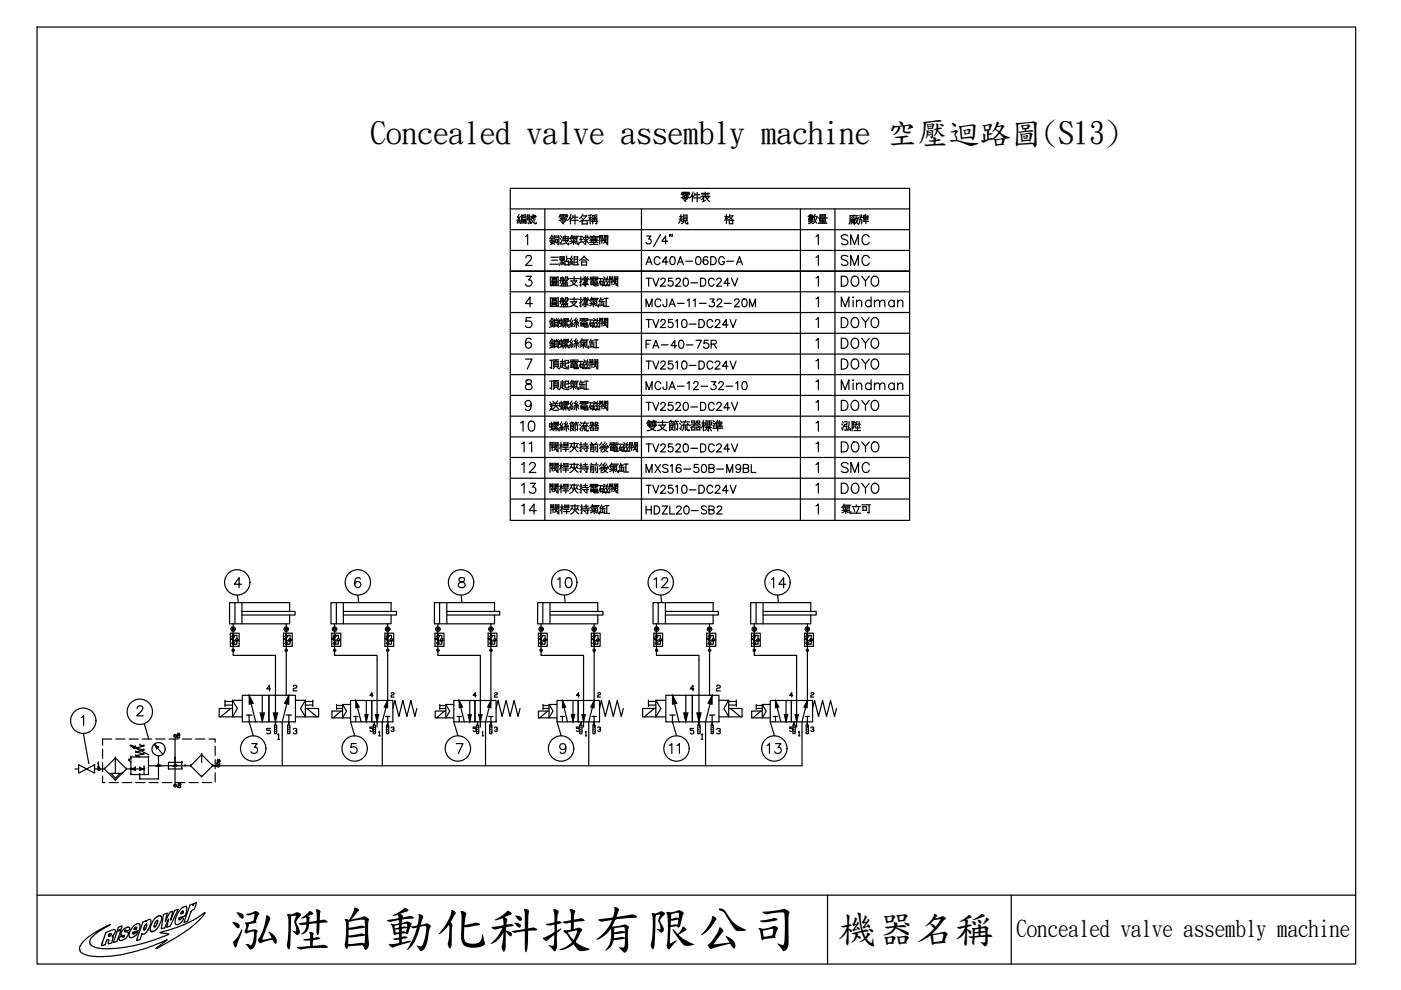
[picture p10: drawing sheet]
<svg xmlns="http://www.w3.org/2000/svg" width="297mm" height="210mm" viewBox="0 0 297 210" stroke-linecap="round" stroke-linejoin="round" font-family="sans-serif">
<defs><g id="words">
<text font-size="19.8" x="96" y="50.4">編號</text>
<text font-size="15.9" x="168.6" y="96">泓陞</text>
<g font-size="11.9">
<text x="167.9" y="51.5">數量</text>
<text x="174.3" y="51.2">廠牌</text>
</g>
<g font-size="11">
<text x="48.3" y="200.3">泓陞自動</text>
<text x="92.4" y="200.3">化科技有限公司</text>
</g>
<text font-size="9.3" x="140.1" y="49">規 格</text>
<g font-size="8.3">
<text x="177.7" y="199.6">機器</text>
<text x="194.2" y="199.6">名稱</text>
</g>
<g font-size="6.6">
<text x="78.6" y="30.4">Concealed valve assembly machine 空壓迴路 (S13)</text>
<text x="214.4" y="30.4">圖</text>
</g>
<g font-size="5.3">
<text x="177.4" y="53.3">SMC</text>
<text x="177.4" y="57.5">SMC</text>
<text x="177.4" y="61.7">DOYO</text>
<text x="177.4" y="66.3">Mindman</text>
<text x="177.4" y="70.6">DOYO</text>
<text x="177.4" y="75.1">DOYO</text>
<text x="177.4" y="79.4">DOYO</text>
<text x="177.4" y="84">Mindman</text>
<text x="177.4" y="88.2">DOYO</text>
<text x="109.4" y="92.8">10</text>
<text x="109.7" y="97">11</text>
<text x="109.7" y="101.2">12</text>
<text x="177.4" y="97">DOYO</text>
<text x="177.4" y="101.2">SMC</text>
<text x="109.7" y="105.8">13</text>
<text x="177.4" y="105.8">DOYO</text>
<text x="109.7" y="110.1">14</text>
<text x="117.5" y="125.9">10</text>
<text x="137.9" y="125.9">12</text>
<text x="162.6" y="125.9">14</text>
<text x="141.1" y="160.9">11</text>
<text x="161.6" y="160.9">13</text>
</g>
<g font-size="4.9">
<text x="136.2" y="57.5">AC40A-06DG-A</text>
<text x="136.2" y="66.3">MCJA-11-32-20M</text>
<text x="136.2" y="75.1">FA-40-75R</text>
<text x="136.2" y="79.4">TV2510-DC24V</text>
<text x="136.2" y="84">MCJA-12-32-10</text>
<text x="136.2" y="88.2">TV2520-DC24V</text>
<text x="136.2" y="97">TV2520-DC24V</text>
<text x="136.2" y="105.8">TV2510-DC24V</text>
<text x="215.5" y="198.5">Concealed valve assembly machine</text>
</g>
<g font-size="4.4">
<text x="136.2" y="61.7">TV2520-DC24V</text>
<text x="136.2" y="70.6">TV2510-DC24V</text>
<text x="136.2" y="101.2">MXS16-50B-M9BL</text>
<text x="136.2" y="110.1">HDZL20-SB2</text>
</g>
<g font-size="3.5">
<text x="77.6" y="148.9">4</text>
<text x="99.5" y="148.9">4</text>
<text x="121.4" y="148.9">4</text>
<text x="166.5" y="148.9">4</text>
<text x="171.1" y="148.9">2</text>
</g>
</g></defs>
<path d="M7.9 5.7h279.5v198.7h-279.5z" fill="none" stroke="#000" stroke-width=".25"/>
<g fill="none" stroke="#000" stroke-width=".25">
<path d="M45.6 162.4h124.4M7.9 189.8h279.5M17.7 199.6l2.3-1.8 3.4-1.8-2.6 1.6-1.3 1.1-.5 .8 .1 .6 .2 .3 1.3 .6 1.8 .2 2.5-.1 3.5-.6 4.3-1.2 2.8-1 .3-.3-1.9-.3 2.9-.8 2.5-1 2.6-1.3 1.6-1.1-.8 1.1-2.7 2.4-3.5 2.3-3.4 1.8 2.4-1.9-4.1 1.7-2.4 .7-3.7 .9-3.4 .3-2.9-.1-1.7-.7-.3-.4-.1-.8zM21.7 200h.1M23 198.2l.2-.2a.25 .25 0 0 1 .4 0 .25 .25 0 0 1-.2 .4h-.1a.21 .21 0 0 1-.3 .1 .21 .21 0 0 1 0-.3zM23.3 198.4h.1M23.9 198.6h.1M23.9 198.6l-.2 1a.54 .54 0 0 1-.6 .5h-.2l.1-.5a.28 .28 0 0 0-.1-.4 .28 .28 0 0 0-.4 .3l-.2 .8-.3 .1a.22 .22 0 0 1-.3 .1 .22 .22 0 0 1-.1-.2l.1-.3M23.9 198.6l-.1-.1 .7-1a.33 .33 0 0 0-.1-.4 .33 .33 0 0 0-.5 .1l-.9 .3a1.27 1.27 0 0 0-.9 1.2l-.4 1.3M24.8 197.5l.8-.3-.8 2.4-.8 .2zM25.1 196.6l.8-.3-.2 .7-.8 .3zM26.4 198.5h.1"/>
<path d="M26.5 197.3h.1M26.5 197.3l-.1 .2 .3 .1a.49 .49 0 0 1 .5 .3 .49 .49 0 0 1-.2 .6l-.9 .8-.5 .1-.3-.1v-.6l.7-.2a.2 .2 0 0 0 .2 .2 .2 .2 0 0 0 .2-.2M26.5 197.3l.2-.1a.52 .52 0 0 0 .6 0 .52 .52 0 0 0 .2-.5l-.4-.1-.7 .3-.6 .6-.2 .8 .8 .2M28.1 197.9h.1M28.4 196.3l.7-.5h.4l.2 .3-.2 1.1-1 .4a.26 .26 0 0 0-.4 .1 .26 .26 0 0 0 .2 .3l.3-.2 .7-.1-.8 .9-.5 .2-.6-.2 .1-1zM28.5 196.8a.23 .23 0 0 1 .3-.2 .23 .23 0 0 1 .2 .2l-.3 .2a.19 .19 0 0 1-.3 .1 .19 .19 0 0 1 .1-.3zM28.8 197h.1M30.3 195.5l.7-.3v.2l.4-.4 .4-.1a1.46 1.46 0 0 1-.1 1.6 1.73 1.73 0 0 1-1.5 1.5l-.1-.1-.3 .8a.52 .52 0 0 1-.4 .6l-.5 .1zM30.9 196h.2v.2l-.3 .8a.21 .21 0 0 1-.3 .2 .21 .21 0 0 1 0-.4zM32.2 197.5h.1M32.8 194.7l.9-.5h.3l.2 .2v.7l-.8 1.7-.7 .6-.5 .1-.4-.3 .1-.8zM33.2 195.2l.2-.1 .1 .2-.5 1.1a.21 .21 0 0 1-.1 .2 .21 .21 0 0 1-.3-.2z"/>
<path d="M34.7 193.9l.8-.3-.5 1.8 1-2 .6-.2-.4 1.9 .8-2 .8-.3-1.7 3.6-.8 .2 .5-1.8-.9 1.9-.7 .2zM38.3 192.8l.8-.6a.65 .65 0 0 1 .5 1.1l-.3 .9-1.3 .4a.22 .22 0 0 0-.1 .4 .22 .22 0 0 0 .4-.1v-.1a.3 .3 0 0 1 .5-.1 .3 .3 0 0 1-.1 .5l-.9 .8h-.5l-.1-.2 .1-1.3zM38.6 193.3a.22 .22 0 0 1 .3-.1 .22 .22 0 0 1-.1 .4l-.2 .1a.17 .17 0 0 1-.2 .1 .17 .17 0 0 1 0-.3zM38.8 193.6h.1M39.5 192.2h.1M40.3 191.9l.7-.3-.1 .4 .2-.4 .6-.3-.7 1.6a.84 .84 0 0 0-.7 .8l-.5 1.6-.8 .3zM175.5 189.8v14.6M214.4 189.8v14.6"/>
</g>
<!-- layer: CONNECTIONS -->
<g fill="none" stroke="#000" stroke-width=".25">
<circle cx="49.4" cy="137.9" r=".23"/>
<circle cx="49.4" cy="133.4" r=".22"/>
<circle cx="49.4" cy="133.4" r=".47"/>
<circle cx="60.7" cy="133.4" r=".24"/>
<circle cx="60.7" cy="137.9" r=".24"/>
<circle cx="60.7" cy="133.4" r=".47"/>
<circle cx="70.9" cy="133.4" r=".46"/>
<circle cx="70.9" cy="137.9" r=".24"/>
<circle cx="71" cy="133.4" r=".24"/>
<circle cx="82.2" cy="133.4" r=".24"/>
<circle cx="82.2" cy="137.9" r=".24"/>
<circle cx="82.2" cy="133.4" r=".47"/>
<circle cx="92.8" cy="133.4" r=".46"/>
<circle cx="92.8" cy="137.9" r=".23"/>
<circle cx="92.9" cy="133.4" r=".22"/>
<circle cx="104.1" cy="137.9" r=".23"/>
<circle cx="104.1" cy="133.4" r=".22"/>
<circle cx="104.1" cy="133.4" r=".47"/>
<circle cx="114.7" cy="133.4" r=".46"/>
<circle cx="114.7" cy="137.9" r=".23"/>
<circle cx="114.7" cy="133.4" r=".22"/>
<circle cx="126" cy="137.9" r=".23"/>
<circle cx="126" cy="133.4" r=".22"/>
<circle cx="126" cy="133.4" r=".47"/>
<circle cx="139.2" cy="133.4" r=".24"/>
<circle cx="139.2" cy="137.9" r=".24"/>
<circle cx="139.2" cy="133.4" r=".47"/>
<circle cx="150.4" cy="133.4" r=".46"/>
<circle cx="150.4" cy="137.9" r=".24"/>
<circle cx="150.5" cy="133.4" r=".24"/>
<circle cx="159.9" cy="133.4" r=".47"/>
<circle cx="159.9" cy="137.9" r=".24"/>
<circle cx="159.9" cy="133.4" r=".24"/>
<circle cx="171.2" cy="133.4" r=".24"/>
<circle cx="171.2" cy="137.9" r=".24"/>
<circle cx="171.2" cy="133.4" r=".47"/>
<circle cx="37.1" cy="156" r=".29"/>
<circle cx="20.9" cy="163" r=".29"/>
<circle cx="37.1" cy="166.6" r=".29"/>
<circle cx="46.3" cy="162.4" r=".29"/>
</g>
<!-- layer: 1 -->
<g fill="none" stroke="#000" stroke-width=".25">
<path d="M48.8 134.3h1.9v2.7h-1.9zM48.9 135.4l.4 .3-.4-.3 .5 .2-.1 .1zM49.1 134.9a1.02 1.02 0 0 1 0 1.5M49.5 136.6h.1M49.4 134.7l.1 .1zM49.4 135.7l-.5-.3 .4 .3 .1-.2-.5-.1 1 .6M49.4 132.3v6.7h9v14.7M49.4 134.7h.8v.7M49.8 134.9a.97 .97 0 0 0 0 1.5M49.8 127.8v4.5M49.9 135.7l.3 .3 .4-.3M50.2 136v.6h-.8"/>
<path d="M51.3 129.6h11.3v.8h-11.3M51.3 127.8v4.5M60.1 134.3h1.9v2.7h-1.9zM60.1 135.4l.5 .3-.5-.3 .5 .2v.1zM60.3 134.9a1.02 1.02 0 0 1 0 1.5M60.6 134.6h.1l-.1 .1 .1 .1zM60.7 136.6h.1M60.6 135.7l-.5-.3 .5 .3 .1-.2-.6-.1 1.1 .6M60.7 134.7h.8v.7M60.7 132.3v5.6M60.7 138.1v9.3M61 134.9a.97 .97 0 0 0 0 1.5"/>
<path d="M61.2 135.7l.3 .3 .3-.3M61.4 129.6v-1.8h-12.7v4.5h12.7v-1.9M61.5 136v.6h-.8M70.3 134.3h1.9v2.7h-1.9zM70.4 135.4l.4 .3-.4-.3 .5 .2-.1 .1zM70.6 134.9a1.02 1.02 0 0 1 0 1.5M70.9 136.5l.1 .1zM71 136.6h.1M70.9 134.7l.1 .1zM70.9 135.7l-.5-.3 .5 .3 .1-.2-.6-.1 1.1 .6M70.9 132.3v6.7h9.1v15.1M70.9 134.7h.8v.7"/>
<path d="M71.3 134.9a.93 .93 0 0 0 0 1.5M71.3 127.8v4.5M71.4 135.7l.3 .3 .4-.3M71.7 136v.6h-.8M72.8 129.6h11.3v.8h-11.3M72.8 127.8v4.5M81.6 134.3h1.9v2.7h-1.9zM81.6 135.4l.5 .3-.5-.3 .6 .2-.1 .1zM81.8 134.9a.98 .98 0 0 1 .1 1.5M82.1 136.5h.1v.2zM82.2 136.6h.1M82.2 134.6v.2z"/>
<path d="M82.2 135.7l-.6-.3 .5 .3 .1-.2-.6-.1 1.1 .6M82.2 134.7h.8v.7M82.2 132.3v5.6M82.2 138.1v10.4l-1.1 4.5v9.4M82.5 134.9a.97 .97 0 0 0 0 1.5M82.7 135.7l.3 .3 .3-.3M82.9 129.6v-1.8h-12.7v4.5h12.7v-1.9M83 136v.6h-.8M92.2 134.3h1.9v2.7h-1.9zM92.3 135.4l.4 .3-.4-.3 .5 .2-.1 .1zM92.5 134.9a1.02 1.02 0 0 1 0 1.5M92.8 135.7l-.5-.3 .4 .3 .2-.2-.6-.1 1.1 .6"/>
<path d="M92.9 136.6h.1M92.8 132.3v6.7h9v15.1M92.8 134.7h.9v.7M93.2 134.9a.93 .93 0 0 0 0 1.5M93.2 127.8v4.5M93.3 135.7l.4 .3 .3-.3M93.7 136v.6h-.9M94.7 129.6h11.2v.8h-11.2M94.7 127.8v4.5M103.5 134.3h1.9v2.7h-1.9zM103.5 135.4l.5 .3-.5-.3 .5 .2v.1zM103.7 134.9a.98 .98 0 0 1 0 1.5"/>
<path d="M104.1 136.6h.1M104 134.7l.1 .1zM104 135.7l-.5-.3 .5 .3 .1-.2-.6-.1 1.1 .6M104.1 132.3v5.6M104.1 138.1v10.4l-1.2 4.5v9.4M104.1 134.7h.8v.7M104.2 136.6h.1M104.4 134.9a.97 .97 0 0 0 0 1.5M104.5 135.7l.4 .3 .4-.3M104.8 129.6v-1.8h-12.7v4.5h12.7v-1.9M104.9 136v.6h-.8M114.2 134.3h1.8v2.7h-1.8z"/>
<path d="M114.2 135.4l.4 .3-.4-.3 .5 .2-.1 .1zM114.4 134.9a1.02 1.02 0 0 1 0 1.5M114.6 134.7l.2-.1-.1 .1 .1 .1zM114.7 135.7l-.5-.3 .4 .3 .2-.2-.6-.1 1.1 .6M114.8 136.6h.1M114.7 132.3v6.7h9v15.1M114.7 134.7h.9v.7M115.1 134.9a.93 .93 0 0 0-.1 1.5M115.1 127.8v4.5M115.2 135.7l.4 .3 .3-.3M115.6 136v.6h-.9M116.6 129.6h11.2v.8h-11.2"/>
<path d="M116.6 127.8v4.5M125.4 134.3h1.8v2.7h-1.8zM125.4 135.4l.4 .3-.4-.3 .5 .2-.1 .1zM125.6 134.9a1.02 1.02 0 0 1 0 1.5M126 136.6h.1M125.9 134.7l.1 .1zM125.9 135.7l-.5-.3 .5 .3 .1-.2-.6-.1 1.1 .6M126 134.7h.8v.7M126 132.3v5.6M126 138.1v10.4l-1.2 4.5v9.4M126.1 136.6h.1M126.3 134.9a.97 .97 0 0 0 0 1.5"/>
<path d="M126.4 135.7l.4 .3 .4-.3M126.7 129.6v-1.8h-12.7v4.5h12.7v-1.9M126.8 136v.6h-.8M138.6 134.3h1.9v2.7h-1.9zM138.7 135.4l.4 .3-.4-.3 .5 .2-.1 .1zM138.8 134.9a1.02 1.02 0 0 1 0 1.5M139.1 134.6h.2l-.2 .1 .1 .1zM139.2 136.6h.1M139.2 135.7l-.5-.3 .4 .3 .1-.2-.5-.1 1 .6M139.2 132.3v6.7h9v14.7M139.2 134.7h.8v.7M139.6 134.9a.97 .97 0 0 0 0 1.5"/>
<path d="M139.6 127.8v4.5M139.7 135.7l.3 .3 .4-.3M140 136v.6h-.8M141.1 129.6h11.2v.8h-11.2M141.1 127.8v4.5M149.8 134.3h2v2.7h-2zM149.9 135.4l.4 .3-.4-.3 .5 .2-.1 .1zM150.1 134.9a1.02 1.02 0 0 1 0 1.5M150.4 136.5l.1 .1zM150.5 136.6h.1M150.4 134.7l.1 .1zM150.4 135.7l-.5-.3 .5 .3 .1-.2-.6-.1 1 .6"/>
<path d="M150.4 134.7h.8v.7M150.4 132.3v5.6M150.4 138.1v9.3M150.8 134.9a.97 .97 0 0 0 0 1.5M150.9 135.7l.3 .3 .4-.3M151.2 129.6v-1.8h-12.7v4.5h12.7v-1.9M151.2 136v.6h-.8M159.3 134.3h1.9v2.7h-1.9zM159.4 135.4l.4 .3-.4-.3 .5 .2-.1 .1zM159.6 134.9a1.02 1.02 0 0 1 0 1.5M160 136.6h.1M159.9 134.7l.1 .1z"/>
<path d="M159.9 135.7l-.5-.3 .4 .3 .1-.2-.5-.1 1 .6M159.9 132.3v6.7h9v15.1M159.9 134.7h.8v.7M160.3 134.9a.97 .97 0 0 0 0 1.5M160.3 127.8v4.5M160.4 135.7l.3 .3 .4-.3M160.7 136v.6h-.8M161.8 129.6h11.2v.8h-11.2M161.8 127.8v4.5M170.6 134.3h1.9v2.7h-1.9zM170.6 135.4l.5 .3-.5-.3 .5 .2v.1zM170.8 134.9a1.02 1.02 0 0 1 0 1.5"/>
<path d="M171.1 134.7h.1zM171.2 136.6h.1M171.1 135.7l-.5-.3 .5 .3 .1-.2-.6-.1 1.1 .6M171.2 134.7h.8v.7M171.2 132.3v5.6M171.2 138.1v10.4l-1.2 4.5v9.4M171.5 134.9a.97 .97 0 0 0 0 1.5M171.6 135.7l.4 .3 .3-.3M171.9 129.6v-1.8h-12.7v4.5h12.7v-1.9M172 136v.6h-.8M21.7 158.8v2M23.7 156.7h-2v1.3"/>
<path d="M24.5 156.7h2M27.4 156.7h1.9M27.8 158.1l3.7 1.9M27.8 158.1h.1M27.8 158.1l.7 .6M27.8 158.1l.9 .2M28.5 158.7h.1M28.7 158.3h.1M28.7 158.3l-.2 .4M28.8 159.4h.1M28.8 159.4l1.7 .5M28.8 158.6h.1"/>
<path d="M28.8 158.6l1.7 .4M29.7 158h.1M29.7 158l.8 .2M30.2 156.7h2M30.5 159h.1M30.5 158.2h.1M30.5 159.9h.1M30.5 159l-1.7 .4M30.5 158.2l-1.7 .4M30.5 159.9l-1.7 .3M32.9 158h.1M32.9 158l1.5 1.8"/>
<path d="M32.9 158l.7 .5M32.9 158l.3 .7M33 156.7h2M33.2 158.7h.1M33.6 158.5h.1M33.6 158.5l-.4 .2M35.8 156.7h2M37.1 156h.1M37.1 156v10.6M37.6 156.2h.1M37.6 156.4h.1M37.6 156.2v.2"/>
<path d="M37.6 156.4h.5M37.7 155.6h.1M37.7 156h.1M37.7 155.6l-.1 .2M37.7 155.6h.3M37.7 156h.3M37.7 156l-.1 .2M38 155.6h.1M38 156h.1M38 155.6l.1 .2M38.1 155.8h.1M38.1 155.9h.1"/>
<path d="M38.1 156.4h.1M38.1 155.8v.1M38.1 155.9l-.1 .1M38.7 156.7h1.9M41.5 156.7h1.9M42.7 160h.1M42.7 160l2.4 2.4M42.7 160v1.6M42.7 160l-2.3 2.4M44.3 156.7h1.3v.7M45.6 158.2v2M47.7 148.7h1.6"/>
<path d="M47.7 149.5h1.6M47.7 148.4v1.4M48.9 150.2l-2.1 1.8M49.3 148.5v3.5h2.1M51.4 147.4h5.6v5.6h-5.6zM51.4 148.5h-2.1l1 1.7-1 1.8h-2.8v-1.8h2.8M52.2 151.6h.6v1.4M52.8 151.6h.6M52.8 147.4l1.4 5.6M55.6 147.4v5.6M57 147.4h5.6v5.6h-5.6zM58.2 153.7h.5v1.8l-.3 .1-.2-.1z"/>
<path d="M58.2 154.7h.2M58.4 154.2h.3M58.4 155.1h.3M60.6 151.6h.6v2.1M61 153.7h.5v1.8l-.3 .1-.2-.1zM61 154.7h.2M61.2 154.2h.3M61.2 155.1h.3M61.2 151.6h.6M61.2 147.4l-1.4 5.6v9.4M62.6 148.5h2.2l-1.1 1.7 1.1 1.8h2.7v-1.8h-2.7M64.8 148.5v3.5h-2.2"/>
<path d="M64.8 148.7h1.5M64.8 149.5h1.5M65.1 150.2l2.1 1.8M66.3 148.4v1.4M71.4 149.6h1.2M71.4 150.2h1.2M71.4 149.4v1M72.3 150.8l-1.7 1.4M72.6 149.4v2.8h1.7M74.3 148.5h4.5v4.5h-4.5zM74.3 149.4h-1.7l.9 1.4-.9 1.4h-2.2v-1.4h2.2M75 151.9h.4v1.1"/>
<path d="M75.4 148.5l1.2 4.5M75.5 151.9h.4M77.7 148.5v4.5M78.8 148.5h4.5v4.5h-4.5zM79.1 153.7h.5v1.8l-.2 .1-.3-.1zM79.1 154.7h.3M79.4 154.2h.2M79.4 155.1h.2M79.4 153v.7M81.7 151.9h.5v2.2M81.9 153.7h.5v1.8l-.2 .1-.3-.1zM81.9 154.7h.3"/>
<path d="M82.2 151.9h.5M82.2 154.2h.2M82.2 155.1h.2M83.3 150.2l.4-1.7 .9 3.4 .8-3.4 .9 3.4 .8-3.4 .9 3.4 .4-1.7M93.2 149.4v1M93.2 149.6h1.3M93.2 150.2h1.3M94.2 150.8l-1.6 1.4M94.5 149.4v2.8h1.7M96.2 148.5h4.5v4.5h-4.5zM96.2 149.4h-1.7l.9 1.4-.9 1.4h-2.2v-1.4h2.2M96.9 151.9h.5v1.1"/>
<path d="M97.4 151.9h.4M97.4 148.5l1.1 4.5M99.6 148.5v4.5M100.7 148.5h4.5v4.5h-4.5zM101 153.7h.5v1.8l-.3 .1-.2-.1zM101 154.7h.2M101.2 153v.7M101.2 154.2h.3M101.2 155.1h.3M103.6 151.9h.5v2.2M103.8 153.7h.5v1.8l-.2 .1-.3-.1zM103.8 154.7h.3"/>
<path d="M104.1 151.9h.4M104.1 154.2h.2M104.1 155.1h.2M105.2 150.2l.4-1.7 .9 3.4 .8-3.4 .8 3.4 .9-3.4 .8 3.4 .5-1.7M115.1 149.6h1.3M115.1 150.2h1.3M115.1 149.4v1M116.1 150.8l-1.6 1.4M116.4 149.4v2.8h1.7M118.1 148.5h4.5v4.5h-4.5zM118.1 149.4h-1.7l.8 1.4-.8 1.4h-2.2v-1.4h2.2M118.8 151.9h.4v1.1"/>
<path d="M119.2 151.9h.5M119.2 148.5l1.1 4.5M121.5 148.5v4.5M122.6 148.5h4.5v4.5h-4.5zM122.9 153.7h.5v1.8l-.2 .1-.3-.1zM122.9 154.7h.3M123.2 154.2h.2M123.2 155.1h.2M123.2 153v.7M125.5 151.9h.5v2.2M125.7 153.7h.5v1.8l-.2 .1-.3-.1zM125.7 154.7h.3"/>
<path d="M126 151.9h.4M126 154.2h.2M126 155.1h.2M127.1 150.2l.4-1.7 .8 3.4 .9-3.4 .8 3.4 .9-3.4 .8 3.4 .5-1.7M137.5 148.4v1.4M137.5 148.7h1.6M137.5 149.5h1.6M138.7 150.2l-2.1 1.8M139.1 148.5v3.5h2.1M141.2 147.4h5.6v5.6h-5.6zM141.2 148.5h-2.1l1 1.7-1 1.8h-2.8v-1.8h2.8M142 151.6h.6v1.4"/>
<path d="M142.6 147.4l1.4 5.6M142.6 151.6h.6M145.4 147.4v5.6M146.8 147.4h5.6v5.6h-5.6zM147.9 153.7h.5v1.8l-.2 .1-.3-.1zM147.9 154.7h.3M148.2 154.2h.2M148.2 155.1h.2M150.4 151.6h.6v2.1M150.8 153.7h.4v1.8l-.2 .1-.2-.1zM150.8 154.7h.2M151 154.2h.2"/>
<path d="M151 155.1h.2M151 147.4l-1.4 5.6v9.4M151 151.6h.6M152.4 148.5h2.1l-1 1.7 1 1.8h2.8v-1.8h-2.8M154.5 148.5v3.5h-2.1M154.5 148.7h1.6M154.5 149.5h1.6M154.9 150.2l2.1 1.8M156.1 148.4v1.4M160.3 149.6h1.3M160.3 150.2h1.3M160.3 149.4v1"/>
<path d="M161.3 150.8l-1.7 1.4M161.6 149.4v2.8h1.7M163.3 148.5h4.5v4.5h-4.5zM163.3 149.4h-1.7l.9 1.4-.9 1.4h-2.2v-1.4h2.2M163.9 151.9h.5v1.1M164.4 148.5l1.2 4.5M164.5 151.9h.4M166.7 148.5v4.5M167.8 148.5h4.5v4.5h-4.5zM168.1 153.7h.5v1.8l-.3 .1-.2-.1zM168.1 154.7h.2M168.3 154.2h.3"/>
<path d="M168.3 153v.7M170.7 151.9h.5v2.2M170.9 153.7h.5v1.8l-.2 .1-.3-.1zM170.9 154.7h.3M171.2 151.9h.4M171.2 154.2h.2M171.2 155.1h.2M172.3 150.2l.4-1.7 .9 3.4 .8-3.4 .8 3.4 .9-3.4 .8 3.4 .5-1.7M15.9 163h.8M16.7 162.2l1.7 .8-1.7 .9zM18.4 163l1.7-.8v1.7zM20.1 163h2"/>
<path d="M20.7 162.6h.3M20.9 161.8h.1M20.9 162.6h.1M20.9 161.8l-.2 .1M20.9 161.8v.8M20.9 163h.1M21 162.6h.1M21.7 164.5v1.4h.6M21.7 161.7v1.9M22.1 163h.1M22.1 163l2.4 2.4M23.1 164h2.8"/>
<path d="M23.1 165.9h2M23.5 164l1 1 1-1M24.5 165.4h.1M24.5 160.7h.1M24.5 164h.1M24.5 160.7l-2.4 2.3M24.5 160.7v3.3M24.5 160.7l2.3 2.3M25.9 164h.1M26 165.9h1.9M26.8 163h.1M26.8 163l-2.3 2.4"/>
<path d="M26.8 163h3.8M27.3 161.2h.1M27.3 161.2l.5 .4M27.8 160.7h.1M27.8 163h.1M27.8 164.2h.1M27.8 160.5h.1M27.8 160.7l-.5 .5M27.8 160.5h3.7M27.8 164.2h3.7M27.8 163l.9 .3M27.8 160.5v3.7"/>
<path d="M28.7 162.8h.1M28.7 163.3h.1M28.7 162.8l-.9 .2M28.7 162.8v.5M28.8 160.2h.1M28.8 160.2l.8 .3M28.8 165.9h2M29.6 164.2h.1M29.6 163.3h.1M29.6 162.8h.1M29.6 165.2h.1M29.6 162.8v.5"/>
<path d="M29.6 164.2v1M29.6 162.8l1 .2M29.6 165.2h4M30.6 163h.1M30.6 162.6h.1M30.6 163l-1 .3M30.6 162.6v1.6M31.5 160.5h.1M31.5 162.4h7.7M31.5 164.2h.1M31.5 160.5v3.7M31.6 165.9h2"/>
<path d="M33.6 162.4h.1M33.6 165.2h.1M33.6 160.2v5M34.4 165.9h2M35.7 163h.1M35.7 163h2.9M37.1 166.6h.1M37.1 160.8h.1M37.1 160.5v.3M37.2 165.9h2M37.7 166.7h.1M37.7 167h.1"/>
<path d="M37.7 166.7v.3M37.7 167h.6M37.9 166.2h.1M37.9 166.6h.1M37.9 166.2l-.2 .1M37.9 166.2h.3M37.9 166.6h.3M37.9 166.6l-.2 .1M38.2 166.2h.1M38.2 166.6h.1M38.2 166.2l.1 .1M38.3 166.3h.1"/>
<path d="M38.3 166.4h.1M38.3 167h.1M38.3 166.3v.1M38.3 166.4l-.1 .2M38.6 161.6h.1M38.6 163h.1M38.6 161.6h-2.9v1.4M38.6 161.6v1.4M39.2 162.4h.1M39.2 162.4h1.2M40.1 165.9h1.9M40.4 162.4h.1"/>
<path d="M40.4 162.4l2.3 2.3M42.7 164.7h.1M42.9 165.9h2M44.1 162.4h.1M45.1 162.4h.1M45.1 162.4l-2.4 2.3M45.1 162.4h1.2M45.6 161.1v1.9M45.6 163.8v2M46 161.7h.1M46 162h.1M46 161.7v.3"/>
<path d="M46 162h.6M46.2 161.2h.1M46.2 161.6h.1M46.2 161.2l-.2 .1M46.2 161.2h.3M46.2 161.6h.3M46.2 161.6l-.2 .1M46.3 162.4h.1M46.5 161.2h.1M46.5 161.6h.1M46.5 161.2l.1 .1M46.6 161.3h.1"/>
<path d="M46.6 161.5h.1M46.6 162h.1M46.6 161.3v.2M46.6 161.5l-.1 .1"/>
<circle cx="49.4" cy="136.6" r=".09"/>
<circle cx="49.4" cy="136.6" r=".13"/>
<circle cx="49.4" cy="134.7" r=".12"/>
<circle cx="49.4" cy="134.7" r=".08"/>
<circle cx="50.3" cy="135.6" r=".24"/>
<circle cx="60.7" cy="136.6" r=".12"/>
<circle cx="60.7" cy="134.7" r=".11"/>
<circle cx="60.7" cy="136.6" r=".07"/>
<circle cx="61.5" cy="135.7" r=".24"/>
<circle cx="70.9" cy="134.7" r=".12"/>
<circle cx="70.9" cy="134.7" r=".07"/>
<circle cx="70.9" cy="136.6" r=".12"/>
<circle cx="71.8" cy="135.7" r=".24"/>
<circle cx="82.2" cy="136.6" r=".11"/>
<circle cx="82.2" cy="134.7" r=".11"/>
<circle cx="82.2" cy="134.7" r=".08"/>
<circle cx="83" cy="135.7" r=".25"/>
<circle cx="92.8" cy="136.6" r=".09"/>
<circle cx="92.8" cy="134.7" r=".05"/>
<circle cx="92.8" cy="134.7" r=".12"/>
<circle cx="92.8" cy="134.7" r=".08"/>
<circle cx="92.8" cy="136.6" r=".12"/>
<circle cx="93.6" cy="135.7" r=".24"/>
<circle cx="104.1" cy="136.6" r=".09"/>
<circle cx="104.1" cy="134.7" r=".08"/>
<circle cx="104.1" cy="134.7" r=".12"/>
<circle cx="104.1" cy="136.6" r=".11"/>
<circle cx="104.9" cy="135.6" r=".24"/>
<circle cx="114.7" cy="136.6" r=".09"/>
<circle cx="114.7" cy="136.6" r=".13"/>
<circle cx="114.7" cy="134.7" r=".11"/>
<circle cx="115.5" cy="135.7" r=".24"/>
<circle cx="126" cy="136.6" r=".09"/>
<circle cx="126" cy="136.6" r=".13"/>
<circle cx="126" cy="134.7" r=".12"/>
<circle cx="126" cy="134.7" r=".08"/>
<circle cx="126.8" cy="135.6" r=".24"/>
<circle cx="139.2" cy="136.6" r=".12"/>
<circle cx="139.2" cy="134.7" r=".11"/>
<circle cx="139.2" cy="136.6" r=".07"/>
<circle cx="140" cy="135.7" r=".24"/>
<circle cx="150.4" cy="134.7" r=".07"/>
<circle cx="150.4" cy="134.7" r=".12"/>
<circle cx="150.5" cy="136.6" r=".12"/>
<circle cx="151.3" cy="135.7" r=".24"/>
<circle cx="159.9" cy="136.6" r=".09"/>
<circle cx="159.9" cy="134.7" r=".08"/>
<circle cx="159.9" cy="134.7" r=".12"/>
<circle cx="159.9" cy="136.6" r=".12"/>
<circle cx="160.7" cy="135.6" r=".24"/>
<circle cx="171.2" cy="136.6" r=".12"/>
<circle cx="171.2" cy="134.7" r=".11"/>
<circle cx="171.2" cy="136.6" r=".07"/>
<circle cx="171.2" cy="134.7" r=".1"/>
<circle cx="172" cy="135.7" r=".25"/>
<circle cx="33.6" cy="158.8" r="1.4"/>
<circle cx="33.6" cy="162.4" r=".19"/>
<circle cx="37.1" cy="162.3" r=".19"/>
</g>
<g fill="#000" stroke="#000" stroke-width=".21">
<path d="M27.8 158.1l.9 .2-.2 .4zM32.9 158l.7 .5-.4 .2zM52.8 147.4l.9 1.7-.9 .2zM55.1 151.1h1l-.5 1.9zM57.9 151.1h1l-.5 1.9zM61.2 147.4v1.9l-.9-.2zM75.4 148.5l.8 1.4-.8 .2zM77.3 151.5h.7l-.3 1.5zM79.6 151.5h.7l-.3 1.5zM82.2 148.5v1.6l-.8-.2zM97.4 148.5l.7 1.4-.7 .2zM99.2 151.5h.7l-.3 1.5z"/>
<path d="M101.5 151.5h.7l-.4 1.5zM104.1 148.5v1.6l-.7-.2zM119.2 148.5l.8 1.4-.8 .2zM121.1 151.5h.8l-.4 1.5zM123.3 151.5h.8l-.4 1.5zM126 148.5v1.6l-.7-.2zM142.6 147.4l.9 1.7-.9 .2zM144.9 151.1h1l-.5 1.9zM147.7 151.1h1l-.5 1.9zM151 147.4v1.9l-.9-.2zM164.4 148.5l.7 1.4-.7 .2zM166.3 151.5h.7l-.3 1.5z"/>
<path d="M168.6 151.5h.7l-.4 1.5zM27.8 163l.9-.2v.5zM29.6 162.8l1 .2-1 .3zM33.4 162.4h.4l-.3 .1zM33.5 162.2h.3l-.4 .2zM33.5 162.2h.3zM33.4 162.4l.4-.2v.2zM36.9 162.4h.4l-.3 .1zM37 162.5h.2zM36.9 162.4l.3-.2 .1 .2zM37 162.5l.3-.1z"/>
<path d="M33.5 162.5h.3zM33.5 162.5l.3-.1z"/>
<path d="M37 162.2l-.1 .2 .3-.2zM37 162.2h.2z"/>
</g>
<g fill="none" stroke="#000" stroke-width=".25">
<path d="M108.2 39.9h84.7v70.4h-84.7zM108.2 53.1h84.7M108.2 48.7h84.7M108.2 44.3h84.7M111.6 58.6h1.1l-.6 .8a.71 .71 0 0 1 .6 1 .71 .71 0 0 1-1.2 .1l-.1-.2M115.5 44.3v66M116.7 58.7v1.9M116.7 58.8h1.6M117 59.4h1.1v.8h-1.1zM117 59.9h1.1M117 59.7h1.1M117.1 58.9h.9v.3h-.9z"/>
<path d="M118.3 58.7v1.9M118.9 59.4l-.1 .6M118.9 58.9h.6M118.9 58.9v.5M119.1 59.1l.2 .1M119.2 59.4v.3M119.2 58.7l-.3 .2M119.5 58.9v1.1l-.3-.2M119.6 59.4l-1 .1M119.7 59.4h.6M119.7 59.5l.7 .5M119.9 58.8h.4"/>
<path d="M119.9 58.7l-.2 .6M120.3 58.7v.4M120.3 59.3l-.2 .4-.4 .3M120.5 59l.1 .2-.3-.1M120.8 51.2h1.3M120.8 59.1h1.9M120.9 59.6h1.3M120.9 50.6h1.4M121.1 50.3h1.4M121.2 46.7h1.4M121.2 59.6a1.97 1.97 0 0 0 1.3 1.1M121.2 50.1h1.5"/>
<path d="M121.4 46.1h1.1M121.5 56.1h1.2M121.5 51.2l.6 .5M121.7 58.6v1M121.7 54.5l.8-.1v1.7M121.7 55.6h.8M121.7 55h.8M122.3 59.4l-.8 .9-.7 .3M122.3 50.5v1l.4 .4v-.5M122.9 50.1h.6M122.9 50.8h.6M122.9 59.1h.5"/>
<path d="M123.1 58.7v1.9l-.2-.2M123.2 50.1v1.3M123.2 46.1l.5 .4M123.3 55.5v.7M123.3 55.6h1.1M123.3 56.2h1.1M123.3 55.1h1.1M123.4 59.5l-.5 .4M123.4 46.7v.9M123.4 47.5h1.1M123.5 46.8h1M123.5 45.8h.8"/>
<path d="M123.5 51.2l-.6 .3M123.6 45.4l-.7 .9M123.6 50.3h1.2M123.6 59.1h1.1M123.7 50.6l.3 .3M123.7 59l-.2 .3M123.8 58.7l.2 .3M123.8 54.3l-.9 .9M123.8 54.3l1 .9M123.9 59.3h.6v.3h-.6zM124 51.1l-.4 .3M124.1 58.6v.5"/>
<path d="M124.2 49.9v1.9l-.4-.1M124.2 59.8v.9l-.3-.1M124.3 50.8l.5 .7M124.4 55.5v.7M124.4 45.7l-.8 .9-.7 .4M124.4 50l.2 .2M124.5 46.7v.9M124.5 59.7l-.8 .2M124.6 58.7l-.3 .3M124.7 50.6l-.3 .3M124.8 59l-.1 .3M124.8 46.2h.6"/>
<path d="M125 51.8h1.8M125 50.9h1.9M125.1 46.2l-.3 .6M125.1 45.7v1.8M125.1 58.8h1.7M125.1 46.2l.3 .5M125.2 50.1h1.7M125.2 59.1h1.6M125.2 50.7h1.4M125.2 50.1l-.2 .4M125.2 59l-.2 .3M125.3 50.4h1.3"/>
<path d="M125.3 59.8h1.3M125.3 59.7v.7M125.3 59.2l.3 .1M125.4 45.5l-.6 .2M125.4 47h1.3M125.5 51.4h.9M125.5 45.7l.3 .4M125.6 50.2v.7M125.6 50.9l-.6 .5M125.7 46.2v1.3M125.7 46.3h.8M125.7 46.6h.8"/>
<path d="M125.7 59.5l-.4 .1M125.9 51.1v.7M125.9 58.8v1.6M125.9 49.9v.2M126 45.7l.1 .2M126.1 46.2v.7M126.1 59.5l.5 .1M126.2 50.9l.6 .5M126.2 50.2v.7M126.5 46.2v1.3l-.3-.1M126.5 59.2l-.4 .1M126.5 45.5l-1 .2"/>
<path d="M126.6 45.8l-.3 .3M126.6 59.7v.7M126.9 59l-.2 .2M126.9 50.1l-.2 .3M127.1 59.1h.7M127.2 49.9v1.9M127.2 50h.6M127.2 50.5h.6M127.2 50.2h.6M127.4 59l-.4 1.1M127.6 50.9v.7M127.7 50.6l-.3 .5"/>
<path d="M127.8 49.9v.5M127.8 59.6l.3 .4M127.9 59.2h1.1M128 58.7l.3 .3M128 50.6l.2 .5 .4 .4v-.2M128.1 59.1l-.2 .6M128.2 50h.6M128.2 50.5h.6M128.2 50.2h.6M128.2 50.6l.3 .2M128.2 49.9v.5M128.4 59.6l-.7 1"/>
<path d="M128.4 50.9l-.4 .6M128.5 59.6l.3 .4M128.6 50.9l-.9 .1M128.8 59.1l-.3 .5M128.8 49.9v2l-.2-.2M128.8 58.7l-.2 .3M129 59.6l-.6 1 .6-.1M129.3 58.6v2M129.3 58.7h.6M129.3 59h.6M129.7 59.7v.7M129.8 59.3l-.3 .5"/>
<path d="M129.9 58.6v.6l-.6 .1M130.1 59.4l.2 .5 .4 .4M130.3 58.7h.7M130.3 58.6v.7h.7M130.3 59h.7M130.3 59.4l.2 .1M130.6 59.8l-.5 .5M130.7 59.6l-.9 .1M131 58.6v2.1l-.4-.2M136 44.3v66M140 49.7l-1.4 2.6M169.7 44.3v66"/>
<path d="M173 58.9l.5-.3v2.1M173 54.6l.5-.4v2.1M177 44.3v66M192.9 57.5h-84.7h84.7M108.2 70.7h84.7M108.2 66.3h84.7M108.2 61.9h84.7M108.2 79.4h84.7M108.2 75.1h84.7M111.4 76.1h1.4l-1 2.1M112.6 67.3h-1l-.1 1a.74 .74 0 0 1 1.1-.1 .74 .74 0 0 1-.1 1.1 .74 .74 0 0 1-1.1-.2M112.6 72a.62 .62 0 0 0-.9-.2 1.65 1.65 0 0 0 0 1.9 .64 .64 0 0 0 .9-.3 .64 .64 0 0 0-.4-.8 .64 .64 0 0 0-.8 .5"/>
<path d="M112.9 64.4h-1.5l1-1.4v2M116.5 76.4h.8M116.6 68.5h.8M116.6 72.8h.8M116.6 68.7l.2 .3M116.6 73.1l.2 .3M116.7 60.6h1.6M116.7 63.1v1.9M116.7 63.2h1.6M116.7 65h1.6M116.7 68.1h.6M116.7 72.5h.6"/>
<path d="M117 76.4v1.7l-.4-.2M117 67.5l.4 .5M117 71.9l.4 .5M117 67.5l-.5 .7M117 71.9l-.5 .7M117 63.8h1.1v.8h-1.1zM117 64.3h1.1M117 64.1h1.1M117 68.1v1.1M117 72.5v1.1M117.1 63.3h.9v.3h-.9zM117.2 60.2l-.3 .3"/>
<path d="M117.2 64.6l-.3 .3M117.3 76.3h1.2M117.3 68.6l-.3 .5M117.3 73l-.3 .5M117.4 69.1l-.9 .3M117.4 73.5l-.9 .3M117.4 77.7h.9M117.4 76.6v1.1M117.4 76.6h.9M117.4 77h.9M117.4 77.3h.9M117.5 67.6l.2 .3"/>
<path d="M117.5 72l.2 .3M117.5 68v1.1M117.5 68h.8M117.5 69.1h.8M117.5 68.7h.8M117.5 68.4h.8M117.5 72.4v1.1M117.5 72.4h.8M117.5 73.5h.8M117.5 73.1h.8M117.5 72.7h.8M117.6 77.8l-.3 .4"/>
<path d="M117.7 60.2l.4 .3M117.7 64.6l.4 .3M117.8 69l-.4 .4M117.8 73.4l-.4 .4M118 67.5v.5M118 71.9v.5M118 76.3l-.3 .3M118.1 69.1l.3 .3M118.1 73.5l.3 .3M118.1 77.8l.3 .4M118.3 63.1v1.9M118.3 68v1.1"/>
<path d="M118.3 72.4v1.1M118.3 76.6v1.1M118.4 67.6l-.3 .4M118.4 72l-.3 .4M118.6 67.8v.8M118.6 72.2v.8M118.6 68.6h.7M118.6 73h.7M118.7 60.6h1.9M118.7 65h1.9M118.7 67.9h.6M118.7 72.3h.6"/>
<path d="M118.8 77h.9M118.8 76.6h.8M118.8 77.7l1.1 .5h.7M118.9 77.3l-.3 .9M118.9 63.8l-.1 .6M118.9 63.3v.5M118.9 63.3h.6M119 67.5v1.6M119 71.9v1.6M119.1 60.6v-.4h1.2v.4M119.1 65v-.5h1.2v.5M119.1 63.4l.2 .2"/>
<path d="M119.2 63.8v.3M119.2 68.8l.2 .4M119.2 73.2l.2 .4M119.2 76.3v1.6M119.2 63.1l-.3 .2M119.2 77.4h.5M119.3 69.1l-.7 .1M119.3 73.5l-.7 .1M119.3 67.8v.8M119.3 72.2v.8M119.5 63.3v1.1l-.3-.2M119.5 60.2v.4"/>
<path d="M119.5 64.5v.5M119.5 68.4l.4 .3M119.5 72.8l.4 .3M119.6 67.5v.7M119.6 67.6h.9M119.6 67.8h.9M119.6 71.9v.7M119.6 72h.9M119.6 72.2h.9M119.6 63.8l-1 .1M119.7 69l-.3 .4M119.7 73.4l-.3 .4"/>
<path d="M119.7 63.8h.6M119.7 63.8l.7 .6M119.8 77.6l.2 .2M119.8 76.4v1.2M119.8 76.4h.7M119.9 60.2v.4M119.9 64.5v.5M119.9 63.2h.4M119.9 63.1l-.2 .6M120 68.8v.6M120 73.3v.5M120 68.2l-.3 .3"/>
<path d="M120 72.6l-.3 .3M120 67.6v.5M120 72v.5M120.1 69l.4 .4M120.1 73.3l.4 .5M120.3 68.7l.3 .3M120.3 73.1l.3 .3M120.3 63.1v.4M120.3 68.2l-.7 .7M120.3 72.6l-.7 .7M120.3 63.7l-.2 .4-.4 .3M120.4 68.8l-.9 .1"/>
<path d="M120.4 73.3h-.9M120.5 67.5v.6h-.9M120.5 71.9v.6h-.9M120.5 68.1v.1M120.5 72.5v.1M120.5 63.3l.1 .3-.3-.1M120.5 76.4v.6h-.7M120.5 77.4l.1 .5h-.6M120.8 63.4h1.9M120.8 68l.3 .4M120.8 72.4l.3 .4M120.8 69v.4"/>
<path d="M120.8 73.3v.5M120.9 64h1.3M120.9 76.3h1.7M120.9 76.6h1.7M121 76.6l-.2 .3M121.1 77.9v-.5h1.3v.5M121.1 77.9h1.3M121.1 77.6h1.3M121.1 76.8h.3M121.1 68.9v.4M121.1 73.3v.4M121.2 64a1.97 1.97 0 0 0 1.3 1.1"/>
<path d="M121.2 67.4l-.3 .6M121.2 71.8l-.3 .6M121.3 68.9l.2 .3M121.3 73.3l.2 .3M121.3 68.5l.2 .3M121.3 72.9l.2 .3M121.4 67.9l-.6 .9M121.4 72.3l-.6 .8M121.5 68.7l-.7 .1M121.5 73.1l-.7 .1M121.5 77l-.5 .1M121.7 77.9l.2 .3"/>
<path d="M121.7 76.3v1.7M121.7 63v1M121.7 67.8l.5 .4M121.7 72.2l.5 .4M121.9 77l.5 .1M121.9 68.7l-.2 .5M121.9 73.1l-.2 .5M122.2 67.4l-.3 .5M122.2 71.8l-.3 .5M122.2 68.5v.9M122.2 72.8v1M122.3 63.8l-.8 .9-.7 .3"/>
<path d="M122.3 76.8l-.4 .1M122.4 68.2l.3 .4M122.4 72.6l.3 .3M122.4 67.7l-.6 .8M122.4 72.1l-.6 .8M122.5 68.7l.2 .4M122.5 73.1l.2 .4M122.6 77.9v.3h-.7M122.6 68.4l-.9 .1M122.6 72.8l-.9 .1M122.7 76.6l-.2 .2M122.9 76.6h.7"/>
<path d="M122.9 63.5h.5M122.9 73.2h1.3M123 73.6l.7-.5 .6 .6M123 67.6h1.7M123 67.8h1.7M123 72.6h1.4M123 77.9v-.7h.4v.7h-.4M123.1 67.7l-.2 .4M123.1 63.1v1.9l-.2-.2M123.1 72.7l.3 .3M123.2 68.6h1.3M123.2 68.6v.5h1.3v-.5"/>
<path d="M123.2 68.8h1.3M123.2 72.3h1.4M123.2 68h.3M123.2 76.6l-.4 1.1M123.3 72.1h1.4M123.4 71.8l-.5 .8M123.4 63.9l-.5 .4M123.4 60.3h1.3M123.4 64.7h1.3M123.4 77.9h.1M123.6 68.2l-.5 .2M123.6 60h1"/>
<path d="M123.6 64.4h1M123.6 77.2l.3 .4M123.6 63.5h1.1M123.6 76.8h1.2M123.7 63.4l-.2 .3M123.7 72.6v1.2M123.8 69.1l.2 .3M123.8 67.6v1.6M123.8 63.1l.2 .3M123.8 76.3l.3 .3M123.8 76.7l-.2 .6M123.9 63.7h.6v.3h-.6z"/>
<path d="M124 77.9l.2 .3M124 68.2l.5 .2M124.1 72.7l-.2 .3M124.1 78l-.6 .2M124.1 77.1l-.6 1.1M124.1 63v.5M124.2 64.2v.9l-.3-.1M124.3 77.2l.3 .4M124.4 72.4l.1 1 .3 .4v-.4M124.4 68l-.4 .1M124.5 64.1l-.8 .2M124.6 76.7l-.3 .5"/>
<path d="M124.6 63.1l-.3 .3M124.6 76.3l-.2 .3M124.7 77.9l.2 .3M124.7 69.1v.3h-.7M124.7 67.7l-.1 .3M124.7 78l-.5 .2M124.8 77.1l-.6 1.1M124.8 63.4l-.1 .3M125 72.7h1M125 67.8h.7M125 64.4h1.4M125.1 76.2v2"/>
<path d="M125.1 76.3h.6M125.1 76.8h.6M125.1 76.6h.6M125.1 73.5h.8M125.1 73v.6M125.2 63.8h1.3M125.2 68.5h.3v.6h-.3zM125.2 72.3h.7M125.2 71.9l-.3 .6M125.3 64l.2 .2M125.3 67.8l-.4 1.1M125.3 60.3h1.3"/>
<path d="M125.3 60h1.3M125.3 63.5h1.4M125.5 63l-.6 .7M125.5 63.3h1.4M125.5 72.2v1.3M125.5 77.2v.7M125.5 69.1h.1M125.6 76.9l-.3 .5M125.7 76.2v.6M125.7 68.4l.3 .4M125.7 64.4l-.7 .4M125.8 68h1.1"/>
<path d="M125.8 64.3l.6 .6M125.8 63.9v1.1M125.9 73.7h1M125.9 67.5l.3 .2M125.9 73v.6M125.9 60.4l.2 .2M125.9 76.9l.2 .6 .4 .4M126 67.9l-.3 .6M126 72.1h.8M126.1 69.1l.2 .3M126.1 76.3h.6M126.1 76.8h.6"/>
<path d="M126.1 76.6h.6M126.1 77l.3 .1M126.1 76.2v.6M126.2 64l-.3 .2M126.2 69.2l-.6 .2M126.2 68.3l-.6 1.1M126.3 77.3l-.5 .6M126.4 72.1v1.6M126.4 68.4l.3 .4M126.5 64.3l.4 .7M126.5 63.7v.7M126.5 77.2l-.9 .1"/>
<path d="M126.5 77.6v.3M126.7 67.9l-.2 .5M126.7 76.2v2l-.3-.2M126.7 67.5l-.2 .3M126.8 69.1l.2 .3M126.8 60.3v.3h-.7M126.9 68.3l-.6 1.1 .6-.2M126.9 64.6v.5M127 63.9h1.1M127.2 67.5v1.9M127.2 67.5h.6M127.2 68h.6"/>
<path d="M127.2 67.8h.6M127.2 64.7h.8M127.2 64.2v.7M127.3 60.3v-.6h.4v.6l-.4 .1M127.3 63.5h.7M127.4 63.1l-.3 .6M127.6 63.4v1.3M127.6 68.5v.6M127.7 60.3v.1M127.7 68.1l-.3 .5M127.8 67.5v.5M128 65h1.1"/>
<path d="M128 64.2v.7M128 68.2l.2 .5 .4 .4v-.3M128.1 63.3h.8M128.2 60.3l.2 .3M128.2 67.5v.5M128.2 67.5h.6M128.2 68h.6M128.2 67.8h.6M128.2 68.2l.3 .1M128.3 60.5l-.6 .1M128.4 68.5l-.4 .6M128.5 63.3v1.7"/>
<path d="M128.6 68.4l-.9 .2M128.8 67.5v1.9l-.2-.2M128.9 60.3l.2 .3M130.7 60v.3M173 63.3l.5-.3v2M173 67.7l.5-.4v2.1M173 72.2l.5-.5v2.1M173 76.5l.5-.4v2.1M108.2 92.6h84.7M108.2 88.2h84.7M108.2 83.8h84.7M108.2 97h84.7"/>
<path d="M111.6 80.6a.47 .47 0 0 0 .2 .7 .77 .77 0 0 1 .8 .3 .77 .77 0 0 1 .1 .8l-.4 .2-.8-.2a.77 .77 0 0 1 .1-.8 .77 .77 0 0 1 .8-.3 .47 .47 0 0 0 .2-.7zM112.6 85.6a.66 .66 0 0 1-.8 .6 .66 .66 0 0 1-.3-1 .66 .66 0 0 1 1 0 1.86 1.86 0 0 1-.2 1.7 .68 .68 0 0 1-.9-.2M116.5 80.8h.8M116.5 89.8v.8M116.5 85.7h.5M116.5 90.5h.7M116.6 89.8h.6M116.6 93.8v1.9M116.6 85.2l.3 .3M116.6 93.9h.6M116.6 94.2h.6M116.6 98.3h.6"/>
<path d="M116.6 98.8h.6M116.6 98.5h.6M116.7 86.1h.1a.64 .64 0 0 1-.2 .9M116.8 86.7a2.1 2.1 0 0 0 1.6 .2M116.9 89.5v1.6M117 80.8v1.7l-.4-.2M117.1 85.6l-.4 .6M117.1 94.8v.7M117.1 99.2v.7M117.1 86h1.4M117.1 90.8l.2 .4M117.2 91l-.7 .2"/>
<path d="M117.2 94.5l-.3 .5M117.2 98.9l-.3 .5M117.2 85.6h1.1M117.2 89.8v.8M117.2 85.1l.3 .3M117.2 93.8v.6h-.6M117.2 98.2v.5M117.3 80.7h1.2M117.4 82.1h.9M117.4 81v1.1M117.4 81h.9M117.4 81.4h.9"/>
<path d="M117.4 81.7h.9M117.4 90.4l.4 .3M117.5 89.5v.6M117.5 89.5h.8M117.5 89.8h.8M117.5 94.5l.2 .5 .4 .4M117.5 98.9l.2 .5 .4 .4M117.6 91l-.3 .4M117.6 82.2l-.3 .4M117.7 93.9h.6M117.7 93.8v.6h.6M117.7 94.2h.6"/>
<path d="M117.7 94.5l.2 .2M117.7 98.2v.5M117.7 98.3h.6M117.7 98.8h.6M117.7 98.5h.6M117.7 98.9l.2 .2M117.7 86.1l.7 .6M117.8 85.9a.91 .91 0 0 1-.7 .8M117.9 90.1l-.4 .4M117.9 90.8v.6M117.9 94.9l-.5 .6M117.9 99.2l-.5 .6"/>
<path d="M117.9 89.5v.6M118 80.7l-.3 .3M118 90.9l.4 .4M118.1 82.1l.3 .5M118.1 94.8l-.9 .1M118.1 95.2v.3M118.1 99.6v.2M118.1 99.2l-.9 .1M118.1 90.6l.4 .4M118.2 90.2l-.8 .7M118.3 85l-.5 .6v.4M118.3 90.8l-1 .1"/>
<path d="M118.3 93.8v2l-.3-.2M118.3 98.2v2l-.3-.2M118.3 81v1.1M118.3 89.5v.6h-.8M118.3 90.1h.1M118.6 85.4v.8h.7v-.8M118.6 94.3h.7M118.6 98.7h.7M118.7 85.4h.6M118.7 90l.4 .4M118.7 90.9l-.1 .4M118.8 81.4h.9"/>
<path d="M118.8 81h.8M118.8 82.1l1.1 .5h.7M118.9 81.7l-.3 .9M118.9 93.8v2M118.9 98.2v2M119 94.3l-.4 .8M119 98.7l-.4 .8M119 90.9v.4M119 85.1v1.6M119 94.4l.2 .4M119 98.7l.2 .5M119.1 89.4l-.3 .6"/>
<path d="M119.2 90.8l.2 .4M119.2 86.4l.2 .4M119.2 80.7v1.5M119.2 81.8h.5M119.3 90.5l.1 .3M119.3 86.6l-.7 .2M119.3 95.3h1.3M119.3 99.7h1.3M119.3 89.9l-.6 .8M119.4 90.6l-.8 .1M119.4 94.8h1.1M119.4 99.2h1.1"/>
<path d="M119.5 94.2h.9M119.5 94.5h.9M119.5 93.9h.9M119.5 98.6h.9M119.5 98.9h.9M119.5 98.3h.9M119.5 86l.4 .3M119.5 93.9v.6M119.5 98.3v.6M119.6 85.1v.6M119.6 85.1h.9M119.6 85.4h.9"/>
<path d="M119.6 89.8l.4 .3M119.7 86.6l-.3 .3M119.8 82l.2 .2M119.8 90.6l-.2 .6M119.8 80.8v1.2M119.8 80.8h.7M120 94.8v1M120 99.2v1M120 86.4v.6M120 85.7l-.3 .4M120 85.1v.6M120 89.4l-.3 .5"/>
<path d="M120.1 90.4v1M120.1 86.5l.4 .4M120.3 86.2l.3 .4M120.3 85.8l-.7 .7M120.3 89.7l-.6 .7M120.3 90.1l.3 .4M120.4 86.4l-.9 .1M120.4 90.6l.2 .5M120.4 93.9v.6M120.4 98.3v.6M120.5 85.1v.6h-.9M120.5 85.7h.1"/>
<path d="M120.5 80.8v.6h-.7M120.5 81.8l.1 .4h-.6M120.5 90.4h-.9M120.8 81.9h1.3M120.8 94h1.9M120.8 98.4h1.9M120.8 85.6l.3 .4M120.8 86.5v.5M120.9 81.4h1.4M121 90.1v1.3l.5-.3M121 90.1h.6M121 90.4h.6"/>
<path d="M121 81.5l.3 .3M121.1 81h1.4M121.1 86.5v.4M121.1 89.6h.6M121.1 94.6l.3 .3M121.1 99l.3 .3M121.2 94.3l-.4 .7M121.2 98.6l-.4 .8M121.2 80.8h1.5M121.2 89.6l.2 .2M121.2 85l-.3 .6M121.2 89.4l-.4 .4"/>
<path d="M121.3 80.6l-.6 .7M121.3 86.5l.2 .3M121.3 90.9l.4 .4M121.3 86.1l.2 .3M121.4 85.5l-.6 .8M121.5 86.2l-.7 .1M121.5 81.9l.6 .5M121.5 81.9l-.7 .5M121.6 90.1v.7h-.6M121.6 81.4v1.2M121.7 94.8l.3 .5 .6 .5M121.7 99.1l.3 .6 .6 .4"/>
<path d="M121.7 99a1.33 1.33 0 0 1-.9 1.2M121.7 93.8v.1a1.58 1.58 0 0 1-.9 1.9M121.7 98.2v.8M121.7 85.4l.5 .3M121.8 90.1h.7M121.9 86.3l-.2 .5M121.9 81.5l-.2 .3M121.9 90.1v1.3M122 89.6h.7M122.1 89.4l-.4 .5M122.1 89.6l.2 .3M122.2 85l-.3 .5"/>
<path d="M122.2 86v1M122.2 94.6l.4 .4M122.2 99l.4 .4M122.3 81.3v.6M122.3 81.9l.4 .7v-.5M122.4 94.3l-.4 .6M122.4 98.7l-.4 .6M122.4 85.7l.3 .4M122.4 85.3l-.6 .7M122.5 90.1v1.1l-.3-.2M122.5 86.2l.2 .5M122.6 86l-.9 .1"/>
<path d="M122.8 81.5h1.1M122.9 90l.2 .2M122.9 94.3h.5M122.9 98.7h.5M122.9 90.9l.2 .3M123 82.3h.8M123 85.1h1.7M123 81.8v.6M123 85.4h1.7M123 89.5l.3 .3M123.1 81h.7M123.1 85.3l-.2 .4"/>
<path d="M123.1 80.7l-.3 .6M123.2 86.2h1.3M123.2 86.7h1.3M123.2 86.4h1.3M123.2 93.8v2l-.2-.2M123.2 98.2v2l-.2-.2M123.2 86.1v.6M123.2 85.5l.3 .1M123.3 90.4l-.3 .8M123.4 81v1.3M123.4 94.7l-.5 .3M123.4 99.1l-.5 .3"/>
<path d="M123.5 95h1.3M123.5 99.4h1.3M123.6 94.6h1.2M123.6 99h1.2M123.6 85.8l-.5 .2M123.6 90.8l-.2 .6M123.6 90.4v.4M123.7 94.2h.9M123.7 98.5h.9M123.8 86.7l.2 .2M123.8 82.5h1M123.8 85.1v1.7"/>
<path d="M123.8 81.8v.6M123.8 95.2l.2 .2M123.8 99.6l.2 .2M123.9 80.8h.8M123.9 89.7l-.3 .6M124 90.4v.9M124 89.4v.3h-.7M124 89.7h.7M124 85.8l.5 .2M124.1 93.8v.7M124.1 98.2v.7M124.2 91.1l.3 .3"/>
<path d="M124.3 80.8v1.7M124.3 90.4v.8M124.4 90l.4 .4M124.4 85.5l-.4 .2M124.4 94.7v1.1l-.3-.2M124.4 99.1v1.1l-.3-.2M124.5 86.1v.6M124.6 90.2l-1.2 .1M124.7 91.2v.2h-.2M124.7 86.7v.2h-.7M124.7 85.3l-.1 .3M125 85.4h.7"/>
<path d="M125 90.3h1.9M125.1 94.2h1.7M125.1 98.6h1.7M125.2 86.7v-.7h.3v.7h-.3M125.2 89.5h.6v.4h-.6zM125.2 90.7v.6M125.2 91.2h.6M125.3 94.5v1.3M125.3 98.9v1.3M125.3 90.7h.5M125.3 94.5h.6M125.3 95.2h.6"/>
<path d="M125.3 94.8h.6M125.3 98.9h.6M125.3 99.6h.6M125.3 99.2h.6M125.3 85.4l-.4 1.1M125.3 93.8l.3 .4M125.3 98.2l.3 .3M125.5 86.7h.1M125.7 86l.3 .4M125.8 85.5h1.1M125.8 90.7v.6M125.9 90l-.4 .4-.5 .4"/>
<path d="M125.9 94.5v1.3l-.4-.1M125.9 98.9v1.3l-.4-.1M125.9 85.1l.3 .2M126 85.5l-.3 .5M126.1 86.6l.2 .4M126.2 89.5h.5v.4h-.5zM126.2 90.8h.5M126.2 90.7v.6M126.2 90.3l.7 .5M126.2 86.8l-.6 .1M126.2 91.2h.5M126.2 85.9l-.6 1"/>
<path d="M126.3 94.6v.8M126.3 99v.8M126.4 86l.3 .4M126.4 90l.3 .2M126.5 93.8l-.3 .4M126.5 98.2l-.3 .3M126.7 85.5l-.2 .5M126.7 94.5v1.3l-.3-.1M126.7 98.9v1.3l-.3-.1M126.7 90.7v.6M126.7 85.1l-.2 .3M126.8 86.6l.2 .4"/>
<path d="M126.9 85.9l-.6 1 .6-.1M127.2 85v1.9M127.2 85.1h.6M127.2 85.6h.6M127.2 85.4h.6M127.5 94.8v1M127.5 99.2v1M127.6 93.8l-.5 .6M127.6 98.2l-.5 .6M127.6 86v.7M127.7 94.4l-.6 .6M127.7 98.8l-.6 .6"/>
<path d="M127.7 85.7l-.3 .5M127.8 85v.6M127.8 94.2l.4 .3M127.8 98.5l.4 .4M128 85.7l.2 .6 .4 .4v-.3M128 95.1l.8 .7M128 99.5l.8 .7M128.1 95h.6M128.1 99.4h.6M128.1 94.7l-.5 .7M128.1 99.1l-.5 .7M128.2 85v.6"/>
<path d="M128.2 85.1h.6M128.2 85.6h.6M128.2 85.4h.6M128.2 85.7l.3 .2M128.3 93.7l-.4 .5M128.3 98.1l-.4 .5M128.4 86.1l-.4 .6M128.6 94l-.8 .8M128.6 98.4l-.8 .8M128.6 86l-.9 .1M128.7 94.9a1.38 1.38 0 0 1-1 1M128.7 99.3a1.38 1.38 0 0 1-1 .9"/>
<path d="M128.8 94.4l.2 .5M128.8 98.8l.2 .5M128.8 85v2l-.2-.2M128.9 94.7l-1.2 .1M128.9 99.1l-1.2 .1M129.2 99.5h1.3M129.3 100l.7-.5 .6 .5M129.3 93.9h1.7M129.4 94.2h1.6M129.4 98.9h1.3M129.4 94.1l-.2 .4M129.4 99.1l.3 .3"/>
<path d="M129.5 94.9h1.3M129.5 95.5h1.3M129.5 95.2h1.3M129.5 98.6h1.4M129.5 94.9v.6M129.5 94.3l.4 .1M129.7 98.1l-.5 .8M129.7 98.4h1.4M129.9 94.6l-.5 .1M130 99v1.2M130.1 95.5l.2 .2M130.1 93.9v1.7"/>
<path d="M130.3 94.6l.5 .1M130.4 99.1l-.2 .3M130.7 98.8l.1 1 .3 .4M130.7 94.3l-.4 .2M130.8 94.9v.6M131 95.5v.2h-.7M131.1 94.1l-.2 .3M131.1 99.7v.5M131.3 99.1h1.1M131.3 94.2h.7M131.4 99.9h.8M131.4 99.3v.7"/>
<path d="M131.5 95.5v-.7h.4v.7h-.4M131.5 98.6h.7M131.6 98.3l-.3 .6M131.6 94.2l-.4 1M131.8 98.6v1.3M131.9 95.5h.1M132.1 94.8l.2 .3M132.1 94.3h1.2M132.2 93.9l.3 .2M132.2 99.3v.7M132.3 94.3l-.2 .5M132.3 98.4h.9"/>
<path d="M132.4 95.4l.2 .4M132.5 95.6l-.6 .1M132.5 94.7l-.6 1M132.7 98.4v1.7M132.7 94.8l.3 .3M133 94.2l-.2 .6M133 93.8l-.2 .4M133.1 95.4l.2 .4M133.2 95.6l-.6 .1M133.2 94.7l-.5 1M133.5 93.8v1.9M133.5 93.9h.6"/>
<path d="M133.5 94.2h.6M133.9 94.8v.7M134 94.5l-.3 .5M134.1 93.8v.6h-.6M134.3 94.5l.2 .5 .4 .4M134.8 94.9l-.5 .6M134.9 94.8l-.9 .1M137.4 89.9h.7M137.4 90.2h.7M137.4 89.5v.7M137.5 90.5h1.4M137.7 89.2l.1 1"/>
<path d="M137.7 90.5l.6 .5 .8 .3M138.4 89.9h.8M138.4 90.2h.8M138.4 89.5v.7M138.7 89.2l.2 .1v.9M138.9 90.4l-.6 .6-1.1 .3M139.6 90.1h1.4M139.9 90.2l.5 .6 1 .5M140.5 89.1v1M141.1 90l-.9 1-.8 .3M142 89.8v1.5l.6-.4M142 90.2h.7"/>
<path d="M142.4 90.8l.4 .4M142.7 89.8v.8h-.7M143.1 89.9v1.4M143.7 89.8v1.4l-.3-.3M144.1 89.8l.2 .2M144.1 90.8l.3 .4M144.6 90.2l-.3 .9M144.9 90.7l-.3 .6M145 90.2v.4M145.2 89.5l-.3 .6M145.3 90.2v1M145.7 90.2v.9l.2 .2"/>
<path d="M145.7 89.8l.5 .5M146 90.1h-1.3M146.1 91.1l.1 .2h-.3M146.4 90.1h2.2M146.7 90.6v.6M146.7 91.2h.6M146.7 90.6h.6M147.3 90.5v.7M147.4 89.8l-.4 .5-.6 .4M147.7 90.6h.7v.6M147.7 90.5v.7M147.7 90.1l.8 .5"/>
<path d="M147.8 91.2h.6M148 89.8l.3 .2M149.1 89.8l-.4 .9M149.1 89.8v1.6M149.2 90l.3 .4M149.5 90.6h1.4M149.5 89.7h1.4v.4h-1.4zM149.7 90.4h.9M149.9 90.7l-.5 .6M149.9 89.3v.8M150.2 90.6v.8l-.3-.2M150.4 90.8l.4 .5"/>
<path d="M150.4 89.3v.8M151.2 90.8h2M151.2 90.2l.2 .4M151.5 89.8l-.2 .7M151.9 90.5h1.3M151.9 89.6v1M152 90.1h1.1M152.2 90.5v.9M152.5 89.2l.1 .3v1M108.2 101.4h84.7M108.2 105.8h84.7M116.6 102.7h.6"/>
<path d="M116.6 103.2h.6M116.6 102.9h.6M116.8 107.1h.6M116.8 107.6h.6M116.8 107.3h.6M117.1 103.6v.7M117.2 103.3l-.3 .5M117.2 108v.7M117.2 102.6v.5M117.3 107.6l-.3 .5M117.4 106.9v.6M117.5 103.3l.2 .5 .4 .4"/>
<path d="M117.6 107.7l.2 .5 .4 .4M117.7 102.6v.5M117.7 102.7h.6M117.7 103.2h.6M117.7 102.9h.6M117.7 103.3l.2 .1M117.8 107.1h.7M117.8 107.6h.7M117.8 107.3h.7M117.8 107.7l.3 .1M117.8 106.9v.6M117.9 103.7l-.5 .5"/>
<path d="M118.1 108.1l-.5 .5M118.1 104v.2M118.1 103.6l-.9 .1M118.3 107.9l-1 .1M118.3 108.4v.2M118.3 103.2v1.4l-.3-.2M118.3 102.6v.6M118.5 107.6v1.4l-.3-.2M118.5 106.9v.7M118.6 103.1h.7M118.8 107.5h.7M118.9 102.6v1.9"/>
<path d="M119 103.1l-.4 .8M119 103.1l.2 .5M119.1 107v1.9M119.1 107.5l-.3 .8M119.2 107.5l.2 .5M119.3 104.1h1.3M119.4 103.6h1.1M119.5 108.5h1.3M119.5 103h.9M119.5 103.3h.9M119.5 102.7h.9M119.5 102.7v.6"/>
<path d="M119.6 108h1M119.7 107.4h.9M119.7 107.7h.9M119.7 107.1h.9M119.7 107.1v.6M120 103.6v.9M120.1 108v.9M120.4 102.7v.6M120.6 107.1v.6M120.8 102.8h1.9M121 107.2h1.8M121.1 103.3l.3 .4"/>
<path d="M121.2 103l-.4 .8M121.3 107.8l.3 .2M121.3 107.4l-.3 .8M121.7 103.5l.3 .6 .6 .4M121.7 102.6v.1a1.58 1.58 0 0 1-.9 1.9M121.8 107.9l.4 .6 .5 .4M121.9 106.9v.2a1.58 1.58 0 0 1-.9 1.9M122.2 103.4l.4 .4M122.4 103.1l-.4 .6M122.4 107.8l.3 .3M122.5 107.4l-.4 .7M122.9 103.1h.5"/>
<path d="M123 107.5h.6M123.2 102.6v1.9l-.2-.1M123.3 107v1.9l-.2-.1M123.4 103.4l-.5 .4M123.5 103.8h1.3M123.6 103.3h1.2M123.6 107.8l-.6 .4M123.6 108.2h1.4M123.7 102.9h.9M123.7 107.8h1.3M123.8 104l.2 .2M123.9 107.3h.8"/>
<path d="M123.9 108.4l.3 .2M124.1 102.6v.7M124.3 107v.7M124.4 103.4v1.1l-.3-.1M124.6 107.8v1.1l-.3-.1M125.1 102.7h1.7M125.2 103h1.6M125.2 108.3h1.3M125.2 102.9l-.2 .3M125.3 103.7h1.3M125.3 103.7v.5h1.3v-.5M125.3 104h1.3"/>
<path d="M125.3 103.1l.3 .1M125.3 107.7h1.4M125.4 107.9l.3 .2M125.5 107.4h1.4M125.6 107l-.5 .7M125.6 107.2h1.4M125.7 103.3l-.4 .2M125.9 102.7v1.6M125.9 104.3l.2 .2M125.9 108.3l.6 .5M125.9 108.3l-.7 .4M126 107.8v1.1"/>
<path d="M126.1 103.3l.5 .2M126.3 107.9l-.2 .2M126.5 103.1l-.4 .1M126.6 108.2l.4 .7M126.7 107.6v.7M126.8 104.2v.3h-.7M126.9 102.9l-.2 .2M127.1 103h.7M127.1 108.5v.5M127.2 107.8h1.1M127.3 103.6h.4v.6l-.4 .1zM127.4 108.7h.8"/>
<path d="M127.4 108.1v.7M127.4 103l-.4 1M127.5 107.4h.7M127.5 107l-.3 .6M127.7 104.2v.1M127.8 107.4v1.3M127.9 103.1h1.1M128 102.7l.3 .2M128.1 103l-.2 .6 .2 .3M128.2 108.9h1M128.2 104.2l.2 .3M128.2 108.1v.7"/>
<path d="M128.3 107.2h.8M128.3 104.4l-.6 .1M128.4 103.5l-.7 1M128.5 103.6l.3 .3M128.6 107.2v1.7M128.8 103l-.3 .6M128.8 102.6l-.2 .3M128.9 104.2l.2 .3M129 103.5l-.6 1 .6-.1M129.3 102.6v1.9M129.3 102.7h.6M129.3 103.2h.6"/>
<path d="M129.3 102.9h.6M129.7 103.6v.7M129.8 103.3l-.3 .5M129.9 102.6v.5M130.1 103.3l.2 .5 .4 .4M130.3 102.6v.5M130.3 102.7h.7M130.3 103.2h.7M130.3 102.9h.7M130.3 103.3l.2 .1M130.6 103.7l-.5 .5M130.7 104v.2"/>
<path d="M130.7 103.6l-.9 .1M131 103.2v1.4l-.4-.2M131 102.6v.6M132.2 100.1h1.1M173 102.9l.5-.4v2.1M173 107.2l.5-.3v2.1M178.5 108.2h1.4M178.8 107.8l.2 .3M179.2 108.2l.6 .5M179.2 108.2l-.7 .5M179.3 107.7v1.2M179.6 107.8l-.2 .3"/>
<path d="M180 108.2l.4 .7M180 107.5v.7M180.4 108.4v.5M180.6 108.8h1.9M180.9 107.6l.3 .9M182.1 107.6l-.5 1.1M183 107.4v.8M183 108.2h.7M183.7 107.4v.8M184.3 107v1.8l-.4-.2M51.2 123.9h-1.5l1-1.4v2.1M76.4 122.8a.62 .62 0 0 0-.9-.2 1.65 1.65 0 0 0 0 1.9 .66 .66 0 0 0 1-.3 .66 .66 0 0 0-.5-.9 .66 .66 0 0 0-.8 .6"/>
<path d="M97.4 122.6a.45 .45 0 0 0 .2 .7 .75 .75 0 0 1 .8 .3 .75 .75 0 0 1 0 .9 .83 .83 0 0 1-1.2-.3 .85 .85 0 0 1 1-.9 .45 .45 0 0 0 .2-.7zM17.2 152.1l.5-.4v2.1M29.1 150.2l.2-.5h.8a.46 .46 0 0 1 .1 .8l-1.2 1.3h1.4M53.4 157.7h1.1l-.6 .8a.66 .66 0 0 1 .7 .7 .66 .66 0 0 1-.9 .5h-.3l-.2-.3M75.5 157.7h-1l-.1 .9a.74 .74 0 0 1 1.1-.1 .74 .74 0 0 1-.1 1.1 .74 .74 0 0 1-1.1-.2M96.8 157.7h1.4l-1 2M120 158.3a.66 .66 0 0 1-1 .6 .66 .66 0 0 1-.2-1.1 .66 .66 0 0 1 1.1 .2 1.97 1.97 0 0 1-.2 1.7 .62 .62 0 0 1-.9-.3"/>
</g>
<g fill="none" stroke="#000" stroke-width=".25">
<path d="M50.3 126.2l.2 1.6M75.9 126.2l.2 1.6M97.8 126.2l.1 1.6M17.7 155.5l1.1 6.4M30.6 153.4l.9 3.3M52.8 153l.9 3M74.3 153l.9 3M96.2 153l.9 3M118.1 153l.9 3M142.6 153l.9 3M163.3 153l.9 3"/>
<circle cx="50.3" cy="123.5" r="2.69"/>
<circle cx="75.9" cy="123.5" r="2.69"/>
<circle cx="97.8" cy="123.5" r="2.69"/>
<circle cx="17.7" cy="152.8" r="2.69"/>
<circle cx="29.6" cy="150.9" r="2.69"/>
<circle cx="53.7" cy="158.7" r="2.69"/>
<circle cx="75.2" cy="158.7" r="2.69"/>
<circle cx="97.1" cy="158.7" r="2.69"/>
<circle cx="119" cy="158.7" r="2.69"/>
</g>
<!-- layer: TEXT -->
<g fill="none" stroke="#000" stroke-width=".25">
<path d="M57.3 146.1h-.8l.6-.8v1.2M57.3 154.4h-.8v.4h.6l.2 .2v.4l-.2 .2-.6-.2M58.9 155.8l.2-.2v1.2M58.9 156.8h.4M62.2 145.5l.2-.2h.4l.1 .2-.1 .4-.6 .2v.4h.7M62.2 154.6l.6-.2 .1 .4-.3 .2M62.8 155l.1 .2-.1 .4-.6-.2M79.1 154.1h-.7v.3h.5l.2 .2-.2 .5-.5-.2M80.3 155.3l.2-.2v.9M80.3 156h.3M82.9 147l.2-.1 .5 .1-.2 .3-.5 .2v.3h.7M82.9 154.3l.5-.2 .2 .3-.3 .2"/>
<path d="M83.4 154.6l.2 .2-.2 .3-.5-.2M101 154.1h-.7v.3h.5l.2 .2-.2 .5-.5-.2M102.2 155.3l.1-.2v.9M102.2 156h.3M104.8 147l.2-.1 .4 .1-.1 .3-.5 .2v.3h.6M104.8 154.3l.2-.2h.3l.1 .3-.3 .2M105.3 154.6l.1 .2-.1 .3h-.3l-.2-.2M122.8 154.1h-.6v.3h.5l.1 .2-.1 .5-.5-.2M124.1 155.3l.1-.2v.9M124.1 156h.3M126.7 147l.2-.1 .4 .1-.1 .3-.5 .2v.3h.6M126.7 154.3l.2-.2h.3l.1 .3-.3 .2"/>
<path d="M127.2 154.6l.1 .2-.1 .3h-.3l-.2-.2M147.1 146.1h-.8l.6-.8v1.2M147.1 154.4h-.8v.4h.6l.2 .2v.4l-.2 .2h-.4l-.2-.2M148.7 155.8l.2-.2v1.2M148.7 156.8h.3M151.9 145.5l.2-.2h.4l.2 .2-.2 .4-.6 .2v.4h.8M151.9 154.6l.2-.2 .6 .2v.2l-.4 .2M152.5 155l.2 .2-.2 .4-.6-.2M168 154.1h-.6v.3h.5l.1 .2-.1 .5-.5-.2M169.3 155.3l.1-.2v.9M169.3 156h.3M171.9 154.3l.5-.2 .1 .3-.3 .2"/>
<path d="M172.4 154.6l.1 .2-.1 .3-.5-.2"/>
</g>
<use href="#words"/>
</svg>
